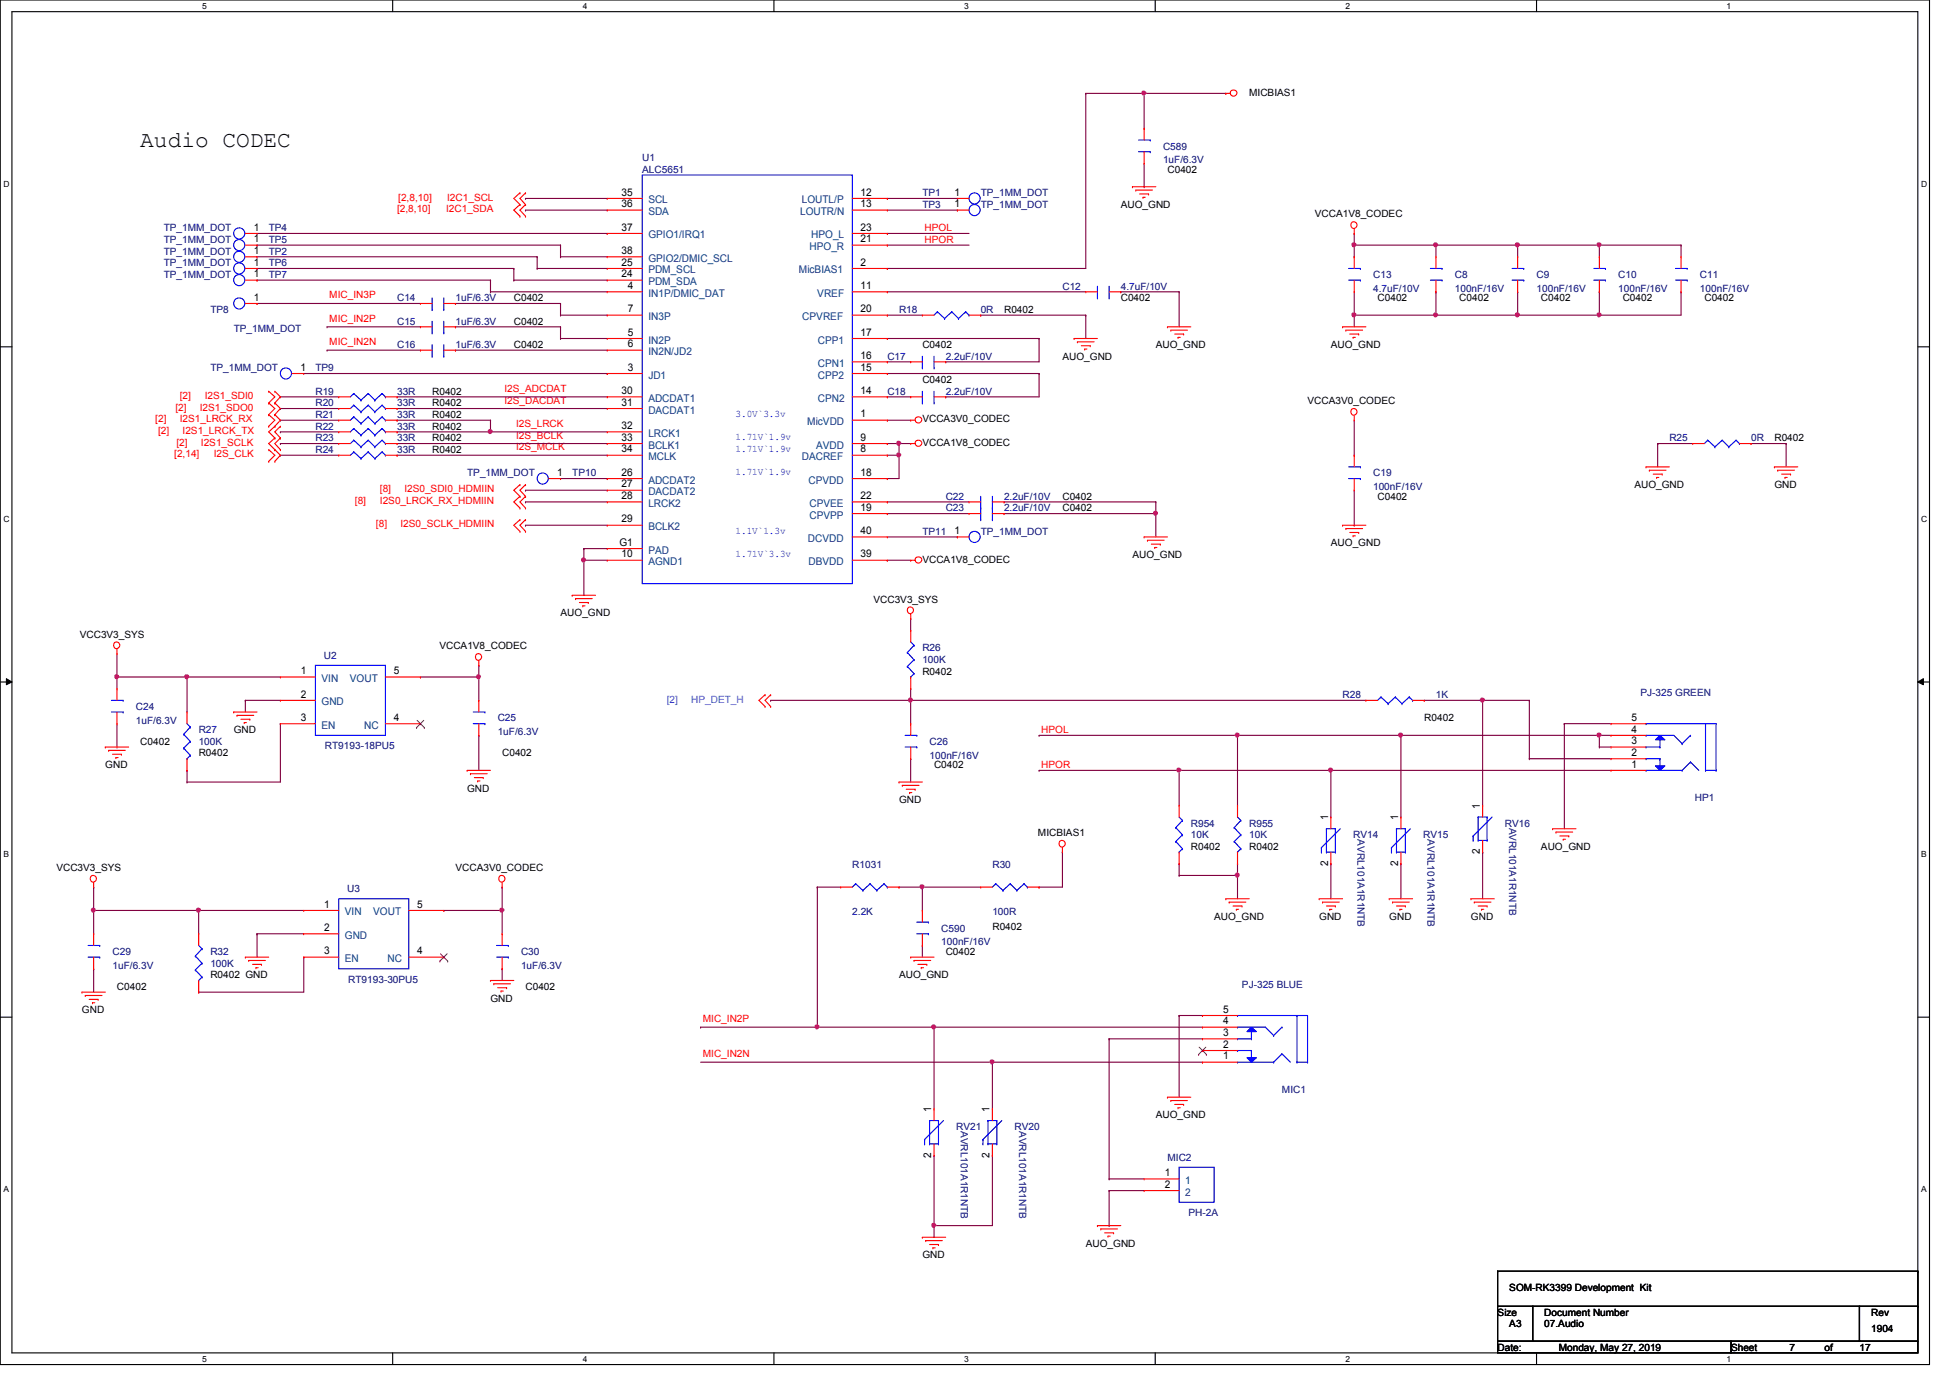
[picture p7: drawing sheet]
<svg xmlns="http://www.w3.org/2000/svg" width="297mm" height="210mm" viewBox="0 0 297 210" stroke-linecap="round" stroke-linejoin="round" font-family="sans-serif">
<defs><g id="words">
<text font-size="3.5" x="21.4" y="22.4">Audio CODEC</text>
<g font-size="1.6">
<text x="94.7" y="29.8">35</text>
<text x="131.1" y="29.8">12</text>
<text x="145.4" y="29.8">1</text>
<text x="38.6" y="35.1">1</text>
<text x="94.7" y="31.6">36</text>
<text x="94.7" y="35.1">37</text>
<text x="131.1" y="31.6">13</text>
<text x="131.1" y="35.1">23</text>
<text x="145.4" y="31.6">1</text>
<text x="38.6" y="38.7">1</text>
<text x="38.6" y="36.9">1</text>
<text x="38.6" y="40.5">1</text>
<text x="94.7" y="40.5">25</text>
<text x="94.7" y="38.7">38</text>
<text x="131.1" y="40.5">2</text>
<text x="131.1" y="36.9">21</text>
<text x="38.6" y="42.2">1</text>
<text x="38.6" y="45.8">1</text>
<text x="94.7" y="42.2">24</text>
<text x="95.6" y="44">4</text>
<text x="95.6" y="47.6">7</text>
<text x="131.1" y="44">11</text>
<text x="131.1" y="47.6">20</text>
<text x="95.6" y="51.1">5</text>
<text x="95.6" y="52.9">6</text>
<text x="131.1" y="51.1">17</text>
<text x="45.8" y="56.5">1</text>
<text x="95.6" y="56.5">3</text>
<text x="131.1" y="56.5">15</text>
<text x="131.1" y="54.7">16</text>
<text x="94.7" y="60">30</text>
<text x="94.7" y="61.8">31</text>
<text x="94.7" y="65.4">32</text>
<text x="131.1" y="63.6">1</text>
<text x="131.1" y="60">14</text>
<text x="94.7" y="67.1">33</text>
<text x="94.7" y="68.9">34</text>
<text x="131.1" y="68.9">8</text>
<text x="131.1" y="67.1">9</text>
<text x="84.9" y="72.5">1</text>
<text x="94.7" y="72.5">26</text>
<text x="94.7" y="74.3">27</text>
<text x="94.7" y="76">28</text>
<text x="131.1" y="72.5">18</text>
<text x="131.1" y="77.8">19</text>
<text x="131.1" y="76">22</text>
<text x="94.4" y="83.1">G1</text>
<text x="94.7" y="79.6">29</text>
<text x="131.1" y="81.4">40</text>
<text x="145.4" y="81.4">1</text>
<text x="94.7" y="84.9">10</text>
<text x="131.1" y="84.9">39</text>
<text x="45.8" y="102.7">1</text>
<text x="45.8" y="106.3">2</text>
<text x="60" y="102.7">5</text>
<text x="45.8" y="109.8">3</text>
<text x="60" y="109.8">4</text>
<text x="248.5" y="113.4">3</text>
<text x="248.5" y="111.6">4</text>
<text x="248.5" y="109.8">5</text>
<text x="248.5" y="116.9">1</text>
<text x="248.5" y="115.1">2</text>
<text x="202.3" y="125" transform="rotate(-90 202.3 125)">1</text>
<text x="213" y="125" transform="rotate(-90 213 125)">1</text>
<text x="225.4" y="123.2" transform="rotate(-90 225.4 123.2)">1</text>
<text x="202.3" y="131.9" transform="rotate(-90 202.3 131.9)">2</text>
<text x="213" y="131.9" transform="rotate(-90 213 131.9)">2</text>
<text x="225.4" y="130.1" transform="rotate(-90 225.4 130.1)">2</text>
<text x="49.4" y="138.3">1</text>
<text x="49.4" y="141.8">2</text>
<text x="63.5" y="138.3">5</text>
<text x="49.4" y="145.4">3</text>
<text x="63.5" y="145.4">4</text>
<text x="186.3" y="154.3">5</text>
<text x="186.3" y="161.4">1</text>
<text x="186.3" y="159.6">2</text>
<text x="186.3" y="157.8">3</text>
<text x="186.3" y="156">4</text>
<text x="141.9" y="169.4" transform="rotate(-90 141.9 169.4)">1</text>
<text x="150.7" y="169.4" transform="rotate(-90 150.7 169.4)">1</text>
<text x="141.9" y="176.4" transform="rotate(-90 141.9 176.4)">2</text>
<text x="150.7" y="176.4" transform="rotate(-90 150.7 176.4)">2</text>
<text x="177.4" y="179.2">1</text>
<text x="177.4" y="180.9">2</text>
</g>
<g font-size="1.6" fill="#004080">
<text x="98.8" y="31">SCL</text>
<text x="98.8" y="32.8">SDA</text>
<text x="121.9" y="32.8">LOUTR/N</text>
<text x="122.1" y="31">LOUTL/P</text>
<text x="98.8" y="41.7">PDM_SCL</text>
<text x="98.8" y="36.3">GPIO1/IRQ1</text>
<text x="98.8" y="39.9">GPIO2/DMIC_SCL</text>
<text x="121.7" y="41.7">MicBIAS1</text>
<text x="123.3" y="38.1">HPO_R</text>
<text x="123.6" y="36.3">HPO_L</text>
<text x="98.8" y="45.2">IN1P/DMIC_DAT</text>
<text x="98.8" y="43.4">PDM_SDA</text>
<text x="124.5" y="45.2">VREF</text>
<text x="98.8" y="52.3">IN2P</text>
<text x="98.8" y="48.8">IN3P</text>
<text x="122.2" y="48.8">CPVREF</text>
<text x="124.6" y="52.3">CPP1</text>
<text x="98.8" y="57.7">JD1</text>
<text x="98.8" y="54.1">IN2N/JD2</text>
<text x="124.6" y="57.7">CPP2</text>
<text x="124.6" y="55.9">CPN1</text>
<text x="98.8" y="61.2">ADCDAT1</text>
<text x="98.8" y="63">DACDAT1</text>
<text x="123" y="64.8">MicVDD</text>
<text x="124.6" y="61.2">CPN2</text>
<text x="98.8" y="66.5">LRCK1</text>
<text x="98.8" y="68.3">BCLK1</text>
<text x="98.8" y="70.1">MCLK</text>
<text x="122.1" y="70.1">DACREF</text>
<text x="124.3" y="68.3">AVDD</text>
<text x="98.8" y="73.7">ADCDAT2</text>
<text x="98.8" y="75.4">DACDAT2</text>
<text x="98.8" y="77.2">LRCK2</text>
<text x="123.1" y="73.7">CPVDD</text>
<text x="123.3" y="77.2">CPVEE</text>
<text x="98.8" y="80.8">BCLK2</text>
<text x="123.1" y="82.6">DCVDD</text>
<text x="123.3" y="79">CPVPP</text>
<text x="98.8" y="86.1">AGND1</text>
<text x="98.8" y="84.3">PAD</text>
<text x="123.1" y="86.1">DBVDD</text>
<text x="49" y="103.9">VIN</text>
<text x="49" y="107.4">GND</text>
<text x="53.3" y="103.9">VOUT</text>
<text x="49" y="111">EN</text>
<text x="55.5" y="111">NC</text>
<text x="52.5" y="139.4">VIN</text>
<text x="52.5" y="143">GND</text>
<text x="56.9" y="139.4">VOUT</text>
<text x="52.5" y="146.6">EN</text>
<text x="59.1" y="146.6">NC</text>
<text x="180.5" y="180.3">1</text>
<text x="180.5" y="182.1">2</text>
</g>
<g font-size="1.5">
<text x="190.3" y="14.6">MICBIAS1</text>
<text x="177.8" y="26.3">C0402</text>
<text x="170.7" y="31.7">AUO_GND</text>
<text x="200.3" y="33.1">VCCA1V8_CODEC</text>
<text x="78.3" y="45.9">C0402</text>
<text x="152.9" y="47.7">R0402</text>
<text x="170.7" y="45.9">C0402</text>
<text x="209.8" y="45.9">C0402</text>
<text x="222.3" y="45.9">C0402</text>
<text x="234.7" y="45.9">C0402</text>
<text x="247.2" y="45.9">C0402</text>
<text x="259.6" y="45.9">C0402</text>
<text x="78.3" y="49.4">C0402</text>
<text x="78.3" y="53">C0402</text>
<text x="140.5" y="53">C0402</text>
<text x="176.1" y="53">AUO_GND</text>
<text x="202.7" y="53">AUO_GND</text>
<text x="140.5" y="58.3">C0402</text>
<text x="161.8" y="54.8">AUO_GND</text>
<text x="65.8" y="63.7">R0402</text>
<text x="65.8" y="60.1">R0402</text>
<text x="65.8" y="61.9">R0402</text>
<text x="65.8" y="65.4">R0402</text>
<text x="140.5" y="64.3">VCCA3V0_CODEC</text>
<text x="199.2" y="61.6">VCCA3V0_CODEC</text>
<text x="65.8" y="69">R0402</text>
<text x="65.8" y="67.2">R0402</text>
<text x="140.5" y="67.9">VCCA1V8_CODEC</text>
<text x="270.3" y="67.2">R0402</text>
<text x="161.8" y="77.9">C0402</text>
<text x="161.8" y="76.1">C0402</text>
<text x="209.8" y="76.1">C0402</text>
<text x="249" y="74.3">AUO_GND</text>
<text x="270.3" y="74.3">GND</text>
<text x="202.7" y="83.2">AUO_GND</text>
<text x="140.5" y="85.7">VCCA1V8_CODEC</text>
<text x="172.5" y="85">AUO_GND</text>
<text x="85.4" y="93.9">AUO_GND</text>
<text x="133.1" y="91.8">VCC3V3_SYS</text>
<text x="12.1" y="97.1">VCC3V3_SYS</text>
<text x="66.9" y="98.9">VCCA1V8_CODEC</text>
<text x="140.5" y="102.8">R0402</text>
<text x="21.4" y="113.5">C0402</text>
<text x="35.6" y="111.7">GND</text>
<text x="217" y="109.9">R0402</text>
<text x="16" y="117">GND</text>
<text x="30.3" y="115.2">R0402</text>
<text x="76.5" y="115.2">C0402</text>
<text x="142.3" y="117">C0402</text>
<text x="71.2" y="120.6">GND</text>
<text x="136.9" y="122.3">GND</text>
<text x="158.1" y="127.3">MICBIAS1</text>
<text x="181.4" y="129.5">R0402</text>
<text x="190.3" y="129.5">R0402</text>
<text x="234.7" y="129.5">AUO_GND</text>
<text x="8.6" y="132.7">VCC3V3_SYS</text>
<text x="69.4" y="132.7">VCCA3V0_CODEC</text>
<text x="151.2" y="141.7">R0402</text>
<text x="185" y="140.1">AUO_GND</text>
<text x="201" y="140.1">GND</text>
<text x="211.6" y="140.1">GND</text>
<text x="224.1" y="140.1">GND</text>
<text x="32" y="149">R0402 GND</text>
<text x="136.9" y="149">AUO_GND</text>
<text x="144.1" y="145.5">C0402</text>
<text x="12.5" y="154.3">GND</text>
<text x="17.8" y="150.8">C0402</text>
<text x="74.7" y="152.6">GND</text>
<text x="80" y="150.8">C0402</text>
<text x="176.1" y="170.3">AUO_GND</text>
<text x="140.5" y="191.7">GND</text>
<text x="165.4" y="189.9">AUO_GND</text>
<text x="229.9" y="196.7">SOM-RK3399 Development Kit</text>
<text x="228.1" y="200.4">Size</text>
<text x="229.9" y="202.2">A3</text>
<text x="235.2" y="200.4">Document Number</text>
<text x="235.2" y="202.2">07.Audio</text>
<text x="285" y="202.9">1904</text>
<text x="285" y="200.4">Rev</text>
<text x="228.1" y="205.7">Date:</text>
<text x="237.4" y="205.7">Monday, May 27, 2019</text>
<text x="263.7" y="205.7">Sheet</text>
<text x="272.6" y="205.7">7</text>
<text x="277.9" y="205.7">of</text>
<text x="283.2" y="205.7">17</text>
</g>
<g font-size="1.5" fill="#000080">
<text x="177.2" y="22.8">C589</text>
<text x="97.8" y="24.6">U1</text>
<text x="97.8" y="26.3">ALC5651</text>
<text x="140.5" y="29.9">TP1</text>
<text x="149.4" y="29.9">TP_1MM_DOT</text>
<text x="177.2" y="24.9">1uF/6.3V</text>
<text x="24.9" y="35.2">TP_1MM_DOT</text>
<text x="40.9" y="35.2">TP4</text>
<text x="140.5" y="31.7">TP3</text>
<text x="149.4" y="31.7">TP_1MM_DOT</text>
<text x="24.9" y="38.8">TP_1MM_DOT</text>
<text x="24.9" y="37">TP_1MM_DOT</text>
<text x="24.9" y="40.6">TP_1MM_DOT</text>
<text x="40.9" y="38.8">TP2</text>
<text x="40.9" y="37">TP5</text>
<text x="40.9" y="40.6">TP6</text>
<text x="24.9" y="42.3">TP_1MM_DOT</text>
<text x="32" y="47.7">TP8</text>
<text x="40.9" y="42.3">TP7</text>
<text x="60.5" y="45.9">C14</text>
<text x="69.4" y="45.9">1uF/6.3V</text>
<text x="136.9" y="47.7">R18</text>
<text x="149.4" y="47.7">0R</text>
<text x="161.8" y="44.1">C12</text>
<text x="170.7" y="44.1">4.7uF/10V</text>
<text x="209.2" y="42.3">C13</text>
<text x="209.2" y="44.5">4.7uF/10V</text>
<text x="221.6" y="42.3">C8</text>
<text x="221.6" y="44.5">100nF/16V</text>
<text x="234.1" y="42.3">C9</text>
<text x="234.1" y="44.5">100nF/16V</text>
<text x="246.5" y="42.3">C10</text>
<text x="246.5" y="44.5">100nF/16V</text>
<text x="259" y="42.3">C11</text>
<text x="259" y="44.5">100nF/16V</text>
<text x="35.6" y="50.5">TP_1MM_DOT</text>
<text x="60.5" y="49.4">C15</text>
<text x="60.5" y="53">C16</text>
<text x="69.4" y="49.4">1uF/6.3V</text>
<text x="69.4" y="53">1uF/6.3V</text>
<text x="32" y="56.6">TP_1MM_DOT</text>
<text x="48" y="56.6">TP9</text>
<text x="135.2" y="54.8">C17</text>
<text x="144.1" y="54.8">2.2uF/10V</text>
<text x="48" y="63.7">R21</text>
<text x="48" y="60.1">R19</text>
<text x="48" y="61.9">R20</text>
<text x="48" y="65.4">R22</text>
<text x="60.5" y="63.7">33R</text>
<text x="60.5" y="60.1">33R</text>
<text x="60.5" y="61.9">33R</text>
<text x="60.5" y="65.4">33R</text>
<text x="135.2" y="60.1">C18</text>
<text x="144.1" y="60.1">2.2uF/10V</text>
<text x="48" y="69">R24</text>
<text x="48" y="67.2">R23</text>
<text x="60.5" y="69">33R</text>
<text x="60.5" y="67.2">33R</text>
<text x="254.3" y="67.2">R25</text>
<text x="266.7" y="67.2">0R</text>
<text x="71.2" y="72.6">TP_1MM_DOT</text>
<text x="87.2" y="72.6">TP10</text>
<text x="144.1" y="77.9">C23</text>
<text x="144.1" y="76.1">C22</text>
<text x="152.9" y="77.9">2.2uF/10V</text>
<text x="152.9" y="76.1">2.2uF/10V</text>
<text x="209.2" y="72.6">C19</text>
<text x="209.2" y="74.7">100nF/16V</text>
<text x="140.5" y="81.4">TP11</text>
<text x="149.4" y="81.4">TP_1MM_DOT</text>
<text x="49.3" y="100.3">U2</text>
<text x="140.5" y="99.2">R26</text>
<text x="140.5" y="101">100K</text>
<text x="204.5" y="106.3">R28</text>
<text x="218.7" y="106.3">1K</text>
<text x="249.9" y="106">PJ-325 GREEN</text>
<text x="20.7" y="108.1">C24</text>
<text x="20.7" y="110.2">1uF/6.3V</text>
<text x="30.3" y="111.7">R27</text>
<text x="30.3" y="113.5">100K</text>
<text x="75.8" y="109.9">C25</text>
<text x="75.8" y="112">1uF/6.3V</text>
<text x="141.6" y="113.5">C26</text>
<text x="49.5" y="114.1">RT9193-18PU5</text>
<text x="141.6" y="115.6">100nF/16V</text>
<text x="181.4" y="125.9">R954</text>
<text x="190.3" y="125.9">R955</text>
<text x="229.2" y="125.9">RV16</text>
<text x="258.2" y="122">HP1</text>
<text x="181.4" y="127.7">10K</text>
<text x="190.3" y="127.7">10K</text>
<text x="206.1" y="127.7">RV14</text>
<text x="206.8" y="127.8" transform="rotate(90 206.8 127.8)">AVRL101A1R1NTB</text>
<text x="216.8" y="127.7">RV15</text>
<text x="217.5" y="127.8" transform="rotate(90 217.5 127.8)">AVRL101A1R1NTB</text>
<text x="229.9" y="126.1" transform="rotate(90 229.9 126.1)">AVRL101A1R1NTB</text>
<text x="52.9" y="135.9">U3</text>
<text x="129.8" y="132.2">R1031</text>
<text x="151.2" y="132.2">R30</text>
<text x="129.8" y="139.4">2.2K</text>
<text x="143.4" y="141.9">C590</text>
<text x="151.2" y="139.4">100R</text>
<text x="17.1" y="145.5">C29</text>
<text x="17.1" y="147.6">1uF/6.3V</text>
<text x="32" y="145.5">R32</text>
<text x="32" y="147.2">100K</text>
<text x="53" y="149.7">RT9193-30PU5</text>
<text x="79.4" y="145.5">C30</text>
<text x="79.4" y="147.6">1uF/6.3V</text>
<text x="143.4" y="144">100nF/16V</text>
<text x="189.2" y="150.5">PJ-325 BLUE</text>
<text x="195.3" y="166.5">MIC1</text>
<text x="145.7" y="172.1">RV21</text>
<text x="146.3" y="172.3" transform="rotate(90 146.3 172.3)">AVRL101A1R1NTB</text>
<text x="154.6" y="172.1">RV20</text>
<text x="155.2" y="172.3" transform="rotate(90 155.2 172.3)">AVRL101A1R1NTB</text>
<text x="177.8" y="176.8">MIC2</text>
<text x="181.1" y="185.3">PH-2A</text>
</g>
<g font-size="1.5" fill="#f00">
<text x="60.5" y="32.3">[2,8,10]</text>
<text x="60.7" y="30.6">[2,8,10]</text>
<text x="67.9" y="32.3">I2C1_SDA</text>
<text x="68.1" y="30.6">I2C1_SCL</text>
<text x="140.8" y="35.2">HPOL</text>
<text x="140.8" y="37">HPOR</text>
<text x="50.2" y="45.5">MIC_IN3P</text>
<text x="50.2" y="52.6">MIC_IN2N</text>
<text x="50.2" y="49">MIC_IN2P</text>
<text x="76.8" y="59.7">I2S_ADCDAT</text>
<text x="23.7" y="64.3">[2]</text>
<text x="26.7" y="62.6">[2]</text>
<text x="27.4" y="64.3">I2S1_LRCK_RX</text>
<text x="27.4" y="60.8">[2]</text>
<text x="30.4" y="62.6">I2S1_SDO0</text>
<text x="31.2" y="60.8">I2S1_SDI0</text>
<text x="76.8" y="61.5">I2S_DACDAT</text>
<text x="78.6" y="65">I2S_LRCK</text>
<text x="24.1" y="66.1">[2]</text>
<text x="26.5" y="69.7">[2,14]</text>
<text x="26.9" y="67.9">[2]</text>
<text x="27.8" y="66.1">I2S1_LRCK_TX</text>
<text x="30.6" y="67.9">I2S1_SCLK</text>
<text x="32.6" y="69.7">I2S_CLK</text>
<text x="78.6" y="68.6">I2S_MCLK</text>
<text x="78.6" y="66.8">I2S_BCLK</text>
<text x="54.1" y="76.8">[8]</text>
<text x="57.9" y="76.8">I2S0_LRCK_RX_HDMIIN</text>
<text x="57.9" y="75">[8]</text>
<text x="61.6" y="75">I2S0_SDI0_HDMIIN</text>
<text x="57.3" y="80.3">[8]</text>
<text x="61" y="80.3">I2S0_SCLK_HDMIIN</text>
<text x="158.6" y="111.7">HPOL</text>
<text x="158.6" y="117">HPOR</text>
<text x="107.1" y="155.7">MIC_IN2P</text>
<text x="107.1" y="161">MIC_IN2N</text>
</g>
<g font-size="1.5" fill="#00f">
<text x="112.1" y="63.5">3.0V`3.3v</text>
<text x="112.1" y="67.1">1.71V`1.9v</text>
<text x="112.1" y="68.8">1.71V`1.9v</text>
<text x="112.1" y="72.4">1.71V`1.9v</text>
<text x="112.1" y="81.3">1.1V`1.3v</text>
<text x="112.1" y="84.8">1.71V`3.3v</text>
</g>
<g font-size="1.5" fill="#0080ff">
<text x="101.6" y="107">[2]</text>
<text x="105.3" y="107">HP_DET_H</text>
</g>
<g font-size="1.3">
<text x="30.8" y="1.4">5</text>
<text x="88.8" y="1.4">4</text>
<text x="146.9" y="1.4">3</text>
<text x="204.9" y="1.4">2</text>
<text x="263" y="1.4">1</text>
<text x=".5" y="28.4">D</text>
<text x="292.6" y="28.4">D</text>
<text x=".5" y="79.5">C</text>
<text x="292.6" y="79.5">C</text>
<text x=".5" y="130.6">B</text>
<text x="292.6" y="130.6">B</text>
<text x=".5" y="181.6">A</text>
<text x="292.6" y="181.6">A</text>
<text x="30.8" y="207.5">5</text>
<text x="88.8" y="207.5">4</text>
<text x="146.9" y="207.5">3</text>
<text x="204.9" y="207.5">2</text>
<text x="263" y="207.5">1</text>
</g>
</g></defs>
<path d="M0 0h293.9v207.9h-293.9zM1.8 1.8h290.3v204.3h-290.3z" fill="none" stroke="#000" stroke-width=".17"/>
<g fill="#fff">
<path d="M30.8 .3h.7v1.4h-.7z"/>
<path d="M30.8 206.3h.7v1.5h-.7z"/>
</g>
<path d="M59.8 0v1.8M59.8 206.1v1.8" fill="none" stroke="#000" stroke-width=".17"/>
<g fill="#fff">
<path d="M88.8 .3h.6v1.4h-.6z"/>
<path d="M88.8 206.3h.6v1.5h-.6z"/>
</g>
<path d="M117.9 0v1.8M117.9 206.1v1.8" fill="none" stroke="#000" stroke-width=".17"/>
<g fill="#fff">
<path d="M146.9 .3h.6v1.4h-.6z"/>
<path d="M146.9 206.3h.6v1.5h-.6z"/>
</g>
<path d="M176 0v1.8M176 206.1v1.8" fill="none" stroke="#000" stroke-width=".17"/>
<g fill="#fff">
<path d="M204.9 .3h.7v1.4h-.7z"/>
<path d="M204.9 206.3h.7v1.5h-.7z"/>
</g>
<path d="M234.1 0v1.8M234.1 206.1v1.8" fill="none" stroke="#000" stroke-width=".17"/>
<g fill="#fff">
<path d="M263 .3h.7v1.4h-.7z"/>
<path d="M263 206.3h.7v1.5h-.7z"/>
<path d="M.5 27.3h1v1.4h-1z"/>
<path d="M292.6 27.3h1v1.4h-1z"/>
<path d="M.5 78.3h1v1.5h-1z"/>
<path d="M292.6 78.3h1v1.5h-1z"/>
</g>
<path d="M0 52.8h1.8M292.1 52.8h1.8" fill="none" stroke="#000" stroke-width=".17"/>
<g fill="#fff">
<path d="M.5 129.4h.9v1.4h-.9z"/>
<path d="M292.6 129.4h.9v1.4h-.9z"/>
</g>
<path d="M0 103.9h1.8M292.1 103.9h1.8" fill="none" stroke="#000" stroke-width=".17"/>
<path d="M1 103.4l.8 .5-.8 .4zM292.1 103.9l.9-.5v.9z" fill="#000"/>
<path d="M1 103.4l.8 .5-.8 .4zM292.1 103.9l.9-.5v.9z" fill="none" stroke="#000" stroke-width=".15"/>
<g fill="#fff">
<path d="M.5 180.4h.8v1.5h-.8z"/>
<path d="M292.6 180.4h.8v1.5h-.8z"/>
</g>
<path d="M0 154.9h1.8M292.1 154.9h1.8" fill="none" stroke="#000" stroke-width=".17"/>
<path d="M135.2 67.6h.1M135.2 67.6h1.7" fill="none" stroke="#800040" stroke-width=".17"/>
<circle cx="136.9" cy="67.5" r=".31" fill="#f0f"/>
<circle cx="136.9" cy="67.5" r=".31" fill="none" stroke="#f0f" stroke-width=".17"/>
<path d="M231.2 48h.1M231.2 48h12.4" fill="none" stroke="#800040" stroke-width=".17"/>
<circle cx="243.6" cy="48" r=".31" fill="#f0f"/>
<circle cx="243.6" cy="48" r=".31" fill="none" stroke="#f0f" stroke-width=".17"/>
<path d="M49.8 53.3h.1M49.8 53.3h14.2M140.5 135.1h.1M140.5 135.1h8.9M158.3 135.1h.1M158.3 135.1h3.5M124.5 156.5h.1M124.5 156.5h17.8" fill="none" stroke="#800040" stroke-width=".17"/>
<circle cx="140.4" cy="135.1" r=".31" fill="#f0f"/>
<circle cx="140.4" cy="135.1" r=".31" fill="none" stroke="#f0f" stroke-width=".17"/>
<g fill="none" stroke="#800040" stroke-width=".17">
<path d="M80 32h.1M80 30.2h.1M80 32h12.5M80 30.2h12.5M135.2 35.6h.1M135.2 37.3h.1M135.2 35.6h12.4M135.2 37.3h12.4M49.8 49.8h.1M49.8 49.8h14.2M69.4 49.8h.1M69.4 53.3h.1"/>
<path d="M69.4 49.8h16M69.4 53.3h23.1M85.4 49.8h.1M85.4 51.6h.1M85.4 49.8v1.8M85.4 51.6h7.1M135.2 56.9h.1M135.2 55.1h.1M135.2 51.6h.1M135.2 40.9h.1M135.2 44.4h.1M135.2 48h.1"/>
<path d="M135.2 51.6h23.1M135.2 56.9h23.1M135.2 55.1h3.5M135.2 40.9h30.2M135.2 44.4h30.2M135.2 48h5.3M144.1 55.1h.1M158.3 56.9h.1M158.3 51.6h.1M158.3 56.9v3.6h-14.2M158.3 51.6v3.5h-14.2M60.5 69.3h.1"/>
<path d="M60.5 67.6h.1M60.5 67.6h32M60.5 69.3h32M74.7 65.8h.1M74.7 65.8h17.8M135.2 64h.1M135.2 76.5h.1M135.2 78.2h.1M135.2 60.5h.1M135.2 64h3.5M135.2 76.5h12.4M135.2 78.2h12.4"/>
<path d="M135.2 60.5h3.5M136.9 67.6h.1M136.9 69.3h.1M136.9 67.6h1.8M136.9 67.6v5.3M144.1 60.5h.1M152.9 76.5h.1M152.9 76.5h23.2M135.2 85.3h.1M135.2 85.3h3.5M124.5 135.1h.1M124.5 135.1v21.4"/>
<path d="M124.5 135.1h3.6M136.9 135.1h.1M136.9 135.1h3.6M140.5 135.1h.1M140.5 135.1v3.6M161.8 129.8h.1M161.8 129.8v5.3M140.5 144h.1M140.5 144v1.8"/>
</g>
<circle cx="74.7" cy="65.7" r=".31" fill="#f0f"/>
<circle cx="74.7" cy="65.7" r=".31" fill="none" stroke="#f0f" stroke-width=".17"/>
<g fill="none" stroke="#800040" stroke-width=".17">
<path d="M42.7 60.5h.1M42.7 62.2h.1M42.7 64h.1M42.7 65.8h.1M42.7 69.3h.1M42.7 67.6h.1M42.7 62.2h8.9M42.7 60.5h8.9M42.7 64h8.9M42.7 65.8h8.9M42.7 69.3h8.9M42.7 67.6h8.9"/>
<path d="M60.5 62.2h.1M60.5 60.5h.1M60.5 65.8h.1M60.5 64h.1M60.5 62.2h32M60.5 60.5h32M60.5 64h14.2M74.7 64h.1M74.7 64v1.8h-14.2M135.2 69.3h.1M135.2 69.3h1.7"/>
</g>
<circle cx="136.9" cy="69.3" r=".31" fill="#f0f"/>
<circle cx="136.9" cy="69.3" r=".31" fill="none" stroke="#f0f" stroke-width=".17"/>
<path d="M135.2 30.2h.1M135.2 30.2h10.6M135.2 32h10.6M145.8 32h.1M206.3 39.1h.1M206.3 37.3v1.8M135.2 72.9h.1M135.2 72.9h1.7" fill="none" stroke="#800040" stroke-width=".17"/>
<circle cx="206.2" cy="37.3" r=".31" fill="#f0f"/>
<circle cx="206.2" cy="37.3" r=".31" fill="none" stroke="#f0f" stroke-width=".17"/>
<g fill="none" stroke="#800040" stroke-width=".17">
<path d="M206.3 35.6h.1M206.3 35.6v1.7M218.7 37.3h.1M218.7 37.3v1.8M231.2 37.3h.1M231.2 37.3v1.8M231.2 37.3h12.4M243.6 37.3h.1M243.6 37.3v1.8M39.2 46.2h.1M39.2 46.2h24.8M69.4 46.2h.1"/>
<path d="M69.4 46.2h16M206.3 48h.1M206.3 48v1.8"/>
</g>
<circle cx="243.6" cy="37.3" r=".31" fill="#f0f"/>
<circle cx="243.6" cy="37.3" r=".31" fill="none" stroke="#f0f" stroke-width=".17"/>
<path d="M218.7 37.3h.1M218.7 37.3h12.5M256.1 37.3h.1M256.1 37.3v1.8M206.3 69.3h.1M206.3 64v5.3M206.3 74.7v5.3M206.3 80h.1" fill="none" stroke="#800040" stroke-width=".17"/>
<circle cx="231.1" cy="37.3" r=".31" fill="#f0f"/>
<circle cx="231.1" cy="37.3" r=".31" fill="none" stroke="#f0f" stroke-width=".17"/>
<circle cx="218.7" cy="37.3" r=".31" fill="#f0f"/>
<circle cx="218.7" cy="37.3" r=".31" fill="none" stroke="#f0f" stroke-width=".17"/>
<g fill="none" stroke="#800040" stroke-width=".17">
<path d="M206.3 37.3h.1M206.3 37.3h12.4M243.6 37.3h.1M243.6 37.3h12.5M252.5 67.6h.1M252.5 67.6v3.5M266.7 67.6h.1M266.7 67.6h5.4M272.1 67.6h.1M272.1 67.6v3.5M88.9 83.6h.1M88.9 85.3h.1"/>
<path d="M88.9 83.6h3.6M88.9 85.3v5.4"/>
</g>
<circle cx="88.9" cy="85.3" r=".31" fill="#f0f"/>
<circle cx="88.9" cy="85.3" r=".31" fill="none" stroke="#f0f" stroke-width=".17"/>
<path d="M206.3 48h.1M206.3 48h24.9M218.7 44.4h.1M218.7 48h.1M218.7 44.4v3.6M252.5 67.6h.1M252.5 67.6h5.3M88.9 85.3h.1M88.9 85.3h3.6" fill="none" stroke="#800040" stroke-width=".17"/>
<circle cx="231.1" cy="48" r=".31" fill="#f0f"/>
<circle cx="231.1" cy="48" r=".31" fill="none" stroke="#f0f" stroke-width=".17"/>
<circle cx="218.7" cy="48" r=".31" fill="#f0f"/>
<circle cx="218.7" cy="48" r=".31" fill="none" stroke="#f0f" stroke-width=".17"/>
<g fill="none" stroke="#800040" stroke-width=".17">
<path d="M165.4 48h.1M165.4 48v3.6M170.7 44.4h.1M170.7 44.4h8.9M179.6 44.4h.1M179.6 44.4v5.4M231.2 44.4h.1M231.2 44.4v3.6M243.6 48h.1M243.6 44.4h.1M243.6 44.4v3.6M256.1 44.4h.1"/>
<path d="M256.1 44.4v3.6h-12.5M176.1 78.2h.1M176.1 78.2v3.6"/>
</g>
<circle cx="176" cy="78.2" r=".31" fill="#f0f"/>
<circle cx="176" cy="78.2" r=".31" fill="none" stroke="#f0f" stroke-width=".17"/>
<g fill="none" stroke="#800040" stroke-width=".17">
<path d="M85.4 46.2h.1M85.4 48h.1M85.4 46.2v1.8M85.4 48h7.1M149.4 48h.1M149.4 48h16M206.3 48h.1M206.3 44.4v3.6M152.9 78.2h.1M176.1 76.5h.1M176.1 76.5v1.7h-23.2M88.9 83.6h.1"/>
<path d="M88.9 83.6v1.7"/>
</g>
<circle cx="206.2" cy="48" r=".31" fill="#f0f"/>
<circle cx="206.2" cy="48" r=".31" fill="none" stroke="#f0f" stroke-width=".17"/>
<path d="M213.4 112h.1M213.4 112h30.2M238.3 110.2h.1M238.3 110.2v16" fill="none" stroke="#800040" stroke-width=".17"/>
<circle cx="243.6" cy="112" r=".31" fill="#f0f"/>
<circle cx="243.6" cy="112" r=".31" fill="none" stroke="#f0f" stroke-width=".17"/>
<circle cx="213.3" cy="112" r=".31" fill="#f0f"/>
<circle cx="213.3" cy="112" r=".31" fill="none" stroke="#f0f" stroke-width=".17"/>
<path d="M117.4 106.7h.1M117.4 106.7h90.7M138.7 115.6h.1M138.7 106.7h.1M138.7 106.7v3.5M138.7 115.6v3.5M225.8 106.7h.1M225.8 106.7v16M225.8 129.8h.1M225.8 129.8v7.1" fill="none" stroke="#800040" stroke-width=".17"/>
<circle cx="138.7" cy="106.6" r=".31" fill="#f0f"/>
<circle cx="138.7" cy="106.6" r=".31" fill="none" stroke="#f0f" stroke-width=".17"/>
<path d="M138.7 94.2h.1M138.7 94.2v1.8M138.7 104.9h.1M138.7 104.9v1.8M217 106.7h.1M217 106.7h8.8" fill="none" stroke="#800040" stroke-width=".17"/>
<circle cx="225.8" cy="106.6" r=".31" fill="#f0f"/>
<circle cx="225.8" cy="106.6" r=".31" fill="none" stroke="#f0f" stroke-width=".17"/>
<path d="M158.3 117.3h.1M158.3 112h.1M158.3 117.3h21.3M158.3 112h30.2" fill="none" stroke="#800040" stroke-width=".17"/>
<circle cx="188.5" cy="112" r=".31" fill="#f0f"/>
<circle cx="188.5" cy="112" r=".31" fill="none" stroke="#f0f" stroke-width=".17"/>
<path d="M202.7 117.3h.1M202.7 117.3h42.7" fill="none" stroke="#800040" stroke-width=".17"/>
<circle cx="202.7" cy="117.3" r=".31" fill="#f0f"/>
<circle cx="202.7" cy="117.3" r=".31" fill="none" stroke="#f0f" stroke-width=".17"/>
<g fill="none" stroke="#800040" stroke-width=".17">
<path d="M64 103.1h.1M64 103.1h8.9M72.9 101.3h.1M72.9 103.1h.1M72.9 101.3v5.4M202.7 117.3h.1M202.7 117.3v7.2M213.4 112h.1M213.4 112v12.5M225.8 106.7h.1M225.8 106.7h7.2M233 115.6h.1"/>
<path d="M233 106.7h.1M233 115.6h12.4M233 106.7v8.9M202.7 131.6h.1M202.7 131.6v5.3M213.4 131.6h.1M213.4 131.6v5.3"/>
</g>
<circle cx="72.9" cy="103.1" r=".31" fill="#f0f"/>
<circle cx="72.9" cy="103.1" r=".31" fill="none" stroke="#f0f" stroke-width=".17"/>
<path d="M17.8 99.6v3.5M17.8 103.1h.1M17.8 103.1h10.7M72.9 112h.1M72.9 112v5.3" fill="none" stroke="#800040" stroke-width=".17"/>
<circle cx="17.8" cy="103.1" r=".31" fill="#f0f"/>
<circle cx="17.8" cy="103.1" r=".31" fill="none" stroke="#f0f" stroke-width=".17"/>
<path d="M17.8 103.1h.1M17.8 113.8h.1M17.8 103.1v1.8M17.8 110.2v3.6M28.5 103.1h.1M28.5 103.1v5.4" fill="none" stroke="#800040" stroke-width=".17"/>
<circle cx="28.4" cy="103.1" r=".31" fill="#f0f"/>
<circle cx="28.4" cy="103.1" r=".31" fill="none" stroke="#f0f" stroke-width=".17"/>
<path d="M28.5 103.1h.1M28.5 119.1h.1M28.5 103.1h14.2M37.4 106.7h.1M37.4 106.7h5.3M37.4 106.7v1.8M42.7 110.2h.1M42.7 110.2v8.9h-14.2M67.6 138.7h.1M67.6 138.7h8.9" fill="none" stroke="#800040" stroke-width=".17"/>
<circle cx="76.4" cy="138.6" r=".31" fill="#f0f"/>
<circle cx="76.4" cy="138.6" r=".31" fill="none" stroke="#f0f" stroke-width=".17"/>
<path d="M14.3 138.7h.1M14.3 138.7h16M76.5 135.1h.1M76.5 135.1v3.6" fill="none" stroke="#800040" stroke-width=".17"/>
<circle cx="14.2" cy="138.6" r=".31" fill="#f0f"/>
<circle cx="14.2" cy="138.6" r=".31" fill="none" stroke="#f0f" stroke-width=".17"/>
<path d="M14.3 135.1h.1M14.3 138.7h.1M14.3 135.1v7.1M30.3 138.7h.1M30.3 138.7v3.5M30.3 138.7h16M76.5 138.7h.1M76.5 138.7v3.5M14.3 147.6h.1M14.3 147.6v3.5M76.5 147.6h.1M76.5 147.6v1.8" fill="none" stroke="#800040" stroke-width=".17"/>
<circle cx="30.2" cy="138.6" r=".31" fill="#f0f"/>
<circle cx="30.2" cy="138.6" r=".31" fill="none" stroke="#f0f" stroke-width=".17"/>
<g fill="none" stroke="#800040" stroke-width=".17">
<path d="M39.2 37.3h.1M39.2 39.1h.1M39.2 35.6h53.3M39.2 39.1h42.6M39.2 37.3h46.2M81.8 39.1h.1M81.8 39.1v1.8M85.4 39.1h.1M85.4 37.3h.1M85.4 39.1h7.1M85.4 37.3v1.8M92.5 35.6h.1"/>
<path d="M39.2 40.9h.1M39.2 42.7h.1M39.2 40.9h39.1M39.2 42.7h35.5M46.3 56.9h46.2M74.7 42.7h.1M74.7 44.4h.1M74.7 42.7v1.7M74.7 44.4h17.8M78.3 40.9h.1M78.3 42.7h.1M78.3 40.9v1.8"/>
<path d="M78.3 42.7h14.2M81.8 40.9h.1M81.8 40.9h10.7M92.5 56.9h.1M80 76.5h.1M80 74.7h.1M80 76.5h12.5M80 74.7h12.5M85.4 72.9h7.1M92.5 72.9h.1M80 80h.1M80 80h12.5"/>
<path d="M135.2 81.8h10.6M145.8 81.8h.1M28.5 117.3h.1M28.5 117.3v1.8M179.6 117.3h.1M179.6 117.3v5.4M179.6 117.3h23.1M238.3 110.2h.1M238.3 110.2h7.1M30.3 151.1h.1M39.2 142.2h.1M39.2 142.2h7.1"/>
<path d="M39.2 142.2v3.6M46.3 145.8h.1M46.3 145.8v5.3h-16"/>
</g>
<circle cx="179.6" cy="117.3" r=".31" fill="#f0f"/>
<circle cx="179.6" cy="117.3" r=".31" fill="none" stroke="#f0f" stroke-width=".17"/>
<path d="M188.5 112h.1M188.5 112v10.7M188.5 112h24.9M179.6 133.3h.1M188.5 131.6h.1M188.5 131.6v1.7h-8.9" fill="none" stroke="#800040" stroke-width=".17"/>
<circle cx="188.5" cy="133.3" r=".31" fill="#f0f"/>
<circle cx="188.5" cy="133.3" r=".31" fill="none" stroke="#f0f" stroke-width=".17"/>
<path d="M243.6 113.8h.1M243.6 112h.1M243.6 113.8h1.8M243.6 112v1.8M243.6 112h1.8M179.6 131.6h.1M179.6 131.6v1.7M188.5 133.3h.1M188.5 133.3v3.6M142.3 156.5h.1M142.3 156.5h40.9" fill="none" stroke="#800040" stroke-width=".17"/>
<circle cx="142.2" cy="156.4" r=".31" fill="#f0f"/>
<circle cx="142.2" cy="156.4" r=".31" fill="none" stroke="#f0f" stroke-width=".17"/>
<path d="M168.9 158.2h.1M168.9 158.2v21.4M168.9 158.2h14.3M106.7 161.8h76.5M151.2 161.8h.1M168.9 179.6h.1M168.9 179.6h5.4M183.2 161.8h.1" fill="none" stroke="#800040" stroke-width=".17"/>
<circle cx="151.1" cy="161.7" r=".31" fill="#f0f"/>
<circle cx="151.1" cy="161.7" r=".31" fill="none" stroke="#f0f" stroke-width=".17"/>
<path d="M142.3 156.5h.1M142.3 156.5v12.4M142.3 176h.1M142.3 176v10.7M151.2 161.8h.1M151.2 161.8v7.1M142.3 186.7h.1M142.3 186.7h8.9" fill="none" stroke="#800040" stroke-width=".17"/>
<circle cx="142.2" cy="186.6" r=".31" fill="#f0f"/>
<circle cx="142.2" cy="186.6" r=".31" fill="none" stroke="#f0f" stroke-width=".17"/>
<path d="M106.7 156.5h.1M106.7 156.5h17.8M179.6 154.7h.1M179.6 154.7v12.4M179.6 154.7h3.6M151.2 176h.1M151.2 176v10.7M142.3 186.7h.1M142.3 186.7v1.8" fill="none" stroke="#800040" stroke-width=".17"/>
<circle cx="124.4" cy="156.4" r=".31" fill="#f0f"/>
<circle cx="124.4" cy="156.4" r=".31" fill="none" stroke="#f0f" stroke-width=".17"/>
<path d="M165.4 14.2h.1M165.4 14.2v26.7M165.4 14.2h21.3M174.3 14.2h.1M174.3 19.6h.1M174.3 14.2v5.4M186.7 14.2h.1" fill="none" stroke="#800040" stroke-width=".17"/>
<circle cx="174.2" cy="14.2" r=".31" fill="#f0f"/>
<circle cx="174.2" cy="14.2" r=".31" fill="none" stroke="#f0f" stroke-width=".17"/>
<path d="M174.3 28.4h.1M174.3 24.9v3.5M168.9 181.4h.1M168.9 186.7h.1M168.9 181.4h5.4M168.9 181.4v5.3" fill="none" stroke="#800040" stroke-width=".17"/>
<g fill="none" stroke="#f00" stroke-width=".17">
<path d="M186.7 14.2h.1M186.7 14.2h.7M79.2 31.2h.1M79.2 29.4h.1M79.2 32.9h.1M79.2 29.4l-.9 .8 .9 1M79.2 31.2l-.9 .8 .9 .9M80 31.2h.1M80 29.4h.1M80 32.9h.1M80 31.2l-.8 .8 .8 .9M80 29.4l-.8 .8 .8 1"/>
<path d="M172.5 28.4h.1M172.5 28.4h3.6M173 29h.1M173 29h2.6M173.6 29.5h1.4M174.1 30.1h.1M174.1 30.1h.4M175 29.5h.1M206.3 35.6h.1M206.3 34.9v.7M40.9 59.6h.1M40.9 59.6l1 .9-1 .9"/>
<path d="M41.9 59.6h.1M41.9 59.6l.8 .9-.8 .9M163.6 51.6h.1M163.6 51.6h3.6M164.1 52.1h.1M164.1 52.1h2.6M164.7 52.7h1.4M165.2 53.2h.1M165.2 53.2h.4M166.1 52.7h.1M177.8 49.8h.1M177.8 49.8h3.6"/>
<path d="M178.3 50.3h.1M178.3 50.3h2.6M178.9 50.9h1.4M179.4 51.4h.1M179.4 51.4h.4M180.3 50.9h.1M204.5 49.8h.1M204.5 49.8h3.6M205 50.3h.1M205 50.3h2.6M205.6 50.9h1.4M206.1 51.4h.1"/>
<path d="M206.1 51.4h.4M207 50.9h.1M40.9 70.3h.1M40.9 68.5h.1M40.9 63.2h.1M40.9 61.4h.1M40.9 64.9h.1M40.9 68.5l1 .8-1 1M40.9 61.4l1 .8-1 1M40.9 63.2l1 .8-1 .9M41.9 68.5h.1M41.9 70.3h.1"/>
<path d="M41.9 61.4h.1M41.9 63.2h.1M41.9 66.7h.1M41.9 64.9h.1M41.9 66.7l-1 .9 1.8 1.7-.8 1M41.9 61.4l.8 .8-.8 1M41.9 63.2l.8 .8-.8 .9M41.9 64.9l-1 .9 1 .9M42.7 68.5h.1M42.7 66.7h.1M42.7 64.9h.1M42.7 66.7l-.8 .9 .8 .9"/>
<path d="M42.7 64.9l-.8 .9 .8 .9M79.2 75.6h.1M79.2 73.8h.1M79.2 79.2h.1M79.2 77.4h.1M79.2 73.8l-.9 .9 .9 .9M79.2 79.2l-.9 .8 .9 .9M79.2 75.6l-.9 .9 .9 .9M80 75.6h.1M80 73.8h.1M80 79.2h.1M80 77.4h.1"/>
<path d="M80 73.8l-.8 .9 .8 .9M80 79.2l-.8 .8 .8 .9M80 75.6l-.8 .9 .8 .9M138.7 64h.1M138.7 67.6h.1M138.7 64h.7M138.7 67.6h.7M206.3 64h.1M206.3 63.3v.7M250.7 71.1h.1M250.7 71.1h3.6M251.2 71.6h.1"/>
<path d="M251.2 71.6h2.6M251.8 72.2h1.4M252.3 72.7h.1M252.3 72.7h.4M253.2 72.2h.1M270.3 71.1h.1M270.3 71.1h3.6M270.8 71.6h.1M270.8 71.6h2.5M271.4 72.2h1.4M271.9 72.7h.1M271.9 72.7h.3"/>
<path d="M272.8 72.2h.1M17.8 99.6h.1M17.8 98.9v.7M79.2 80.9h.1M80 80.9h.1M87.2 90.7h.1M87.2 90.7h3.5M87.7 91.2h.1M87.7 91.2h2.5M88.3 91.8h1.3M88.8 92.3h.1M88.8 92.3h.3"/>
<path d="M89.6 91.8h.1M138.7 85.3h.1M138.7 94.2h.1M138.7 85.3h.7M138.7 93.6v.6M174.3 81.8h.1M174.3 81.8h3.5M174.8 82.3h.1M174.8 82.3h2.5M175.4 82.9h1.3M175.9 83.4h.1M175.9 83.4h.3"/>
<path d="M176.7 82.9h.1M204.5 80h.1M204.5 80h3.6M205 80.5h.1M205 80.5h2.6M205.6 81.1h1.4M206.1 81.6h.1M206.1 81.6h.4M207 81.1h.1M16 113.8h.1M16 113.8h3.6M16.5 114.3h.1"/>
<path d="M16.5 114.3h2.6M17.1 114.9h1.4M17.6 115.4h.1M17.6 115.4h.4M17.8 110.2h.1M17.8 104.9h.1M17.8 104.9v1.8M17.8 108.5v1.7M18.5 114.9h.1M35.6 108.5h.1M35.6 108.5h3.6M36.1 109h.1"/>
<path d="M36.1 109h2.5M36.7 109.6h1.4M37.2 110.1h.1M37.2 110.1h.3M38.1 109.6h.1M71.2 117.3h.1M71.2 117.3h3.5M71.7 117.9h.1M71.7 117.9h2.5M72.3 118.4h1.3M72.8 119h.1M72.8 119h.3"/>
<path d="M72.9 101.3h.1M72.9 100.7v.6M73.6 118.4h.1M116.5 107.6h.1M116.5 105.8h.1M116.5 105.8l-.9 .9 .9 .9M117.4 107.6h.1M117.4 105.8h.1M117.4 105.8l-.9 .9 .9 .9M136.9 119.1h.1M136.9 119.1h3.6M137.5 119.6h.1"/>
<path d="M137.5 119.6h2.5M14.3 135.1h.1M14.3 134.5v.6M46.3 138.7h.1M46.3 138.7h5.3M62.3 138.7h5.3M67.6 138.7h.1M76.5 135.1h.1M76.5 134.5v.6M138 120.2h1.4M138.6 120.7h.1M138.6 120.7h.3"/>
<path d="M139.4 120.2h.1M161.8 129.8h.1M161.8 129.1v.7M186.7 136.9h.1M186.7 136.9h3.6M187.2 137.4h.1M187.2 137.4h2.6M187.8 138h1.4M188.3 138.5h.1M188.3 138.5h.4M189.2 138h.1M201 136.9h.1"/>
<path d="M201 136.9h3.5M201.5 137.4h.1M201.5 137.4h2.5M202.1 138h1.3M202.6 138.5h.1M202.6 138.5h.3M203.4 138h.1M211.6 136.9h.1M211.6 136.9h3.6M212.1 137.4h.1M212.1 137.4h2.6M212.7 138h1.4"/>
<path d="M213.2 138.5h.1M213.2 138.5h.4M214.1 138h.1M224.1 136.9h.1M224.1 136.9h3.5M224.6 137.4h.1M224.6 137.4h2.5M225.2 138h1.3M225.7 138.5h.1M225.7 138.5h.3M226.5 138h.1M236.5 126.2h.1"/>
<path d="M236.5 126.2h3.6M237 126.7h.1M237 126.7h2.6M237.6 127.3h1.4M238.1 127.8h.1M238.1 127.8h.4M239 127.3h.1M12.5 151.1h.1M12.5 151.1h3.5M13 151.6h.1M13 151.6h2.5M13.6 152.2h1.3"/>
<path d="M14.1 152.7h.1M14.1 152.7h.3M14.9 152.2h.1M37.4 145.8h.1M37.4 145.8h3.5M37.9 146.3h.1M37.9 146.3h2.5M38.5 146.9h1.3M39 147.4h.1M39 147.4h.3M39.8 146.9h.1M46.3 142.2h.1"/>
<path d="M46.3 145.8h.1M46.3 145.8h5.3M46.3 142.2h5.3M62.3 145.8h5.3M67.6 145.8h.1M74.7 149.4h.1M74.7 149.4h3.6M75.2 149.9h.1M75.2 149.9h2.6M75.8 150.5h1.4M76.3 151h.1M76.3 151h.4"/>
<path d="M77.2 150.5h.1M138.7 145.8h.1M138.7 145.8h3.6M139.2 146.3h.1M139.2 146.3h2.6M139.8 146.9h1.4M140.3 147.4h.1M140.3 147.4h.4M141.2 146.9h.1M177.8 167.1h.1M177.8 167.1h3.6M178.3 167.6h.1"/>
<path d="M178.3 167.6h2.6M178.9 168.2h1.4M179.4 168.7h.1M179.4 168.7h.4M180.3 168.2h.1M140.5 188.5h.1M140.5 188.5h3.6M141 189h.1M141 189h2.5M141.6 189.6h1.4M142.1 190.1h.1M142.1 190.1h.3"/>
<path d="M143 189.6h.1M167.2 186.7h.1M167.2 186.7h3.5M167.7 187.2h.1M167.7 187.2h2.5M168.3 187.8h1.3M168.8 188.3h.1M168.8 188.3h.3M169.6 187.8h.1"/>
<circle cx="187.9" cy="14.2" r=".5"/>
<circle cx="206.2" cy="34.3" r=".5"/>
<circle cx="139.9" cy="64" r=".5"/>
<circle cx="139.9" cy="67.5" r=".5"/>
<circle cx="206.2" cy="62.7" r=".5"/>
<circle cx="17.7" cy="98.3" r=".5"/>
<circle cx="138.6" cy="93" r=".5"/>
<circle cx="139.9" cy="85.3" r=".5"/>
<circle cx="72.9" cy="100.1" r=".5"/>
<circle cx="14.2" cy="133.8" r=".5"/>
<circle cx="76.4" cy="133.8" r=".5"/>
<circle cx="161.8" cy="128.5" r=".5"/>
</g>
<path d="M228.1 199h5.4v5.3h-5.4zM228.1 193.6h.1M228.1 193.6v5.4M228.1 193.6h64M233.5 199h49.7v5.3h-49.7zM283.2 199h8.9v5.3h-8.9zM292.1 193.6h.1M292.1 199h.1M292.1 193.6v5.4M228.1 204.3h35.6v1.8h-35.6zM263.7 204.3h28.4v1.8h-28.4z" fill="none" stroke="#000" stroke-width=".17"/>
<path d="M17 108.5h1.8M17 106.7h1.8M18.8 108.5h.1M18.8 106.7h.1M51.6 136.9h10.7v10.7h-10.7z" fill="none" stroke="#00f" stroke-width=".17"/>
<path d="M67 146.4h.1M67.1 145.3l1.1 1.1M68.1 145.3l-1.1 1.1M68.2 146.4h.1" fill="none" stroke="#804000" stroke-width=".15"/>
<path d="M189.9 161.1h1.5l-.8 .7z" fill="#00f"/>
<path d="M189.9 161.1h1.5l-.8 .7z" fill="none" stroke="#00f" stroke-width=".17"/>
<path d="M190.6 156.5l.8 .6h-1.5z" fill="#00f"/>
<g fill="none" stroke="#00f" stroke-width=".17">
<path d="M53.9 59.9h.1M53.9 59.9l-.5 .6M53.9 59.9l1.1 1.1M56.1 59.9h.1M56.1 59.9l-1.1 1.1M56.1 59.9l1 1.1M58.2 59.9h.1M58.2 59.9l-1.1 1.1M58.2 59.9l.5 .6M140.5 56h.1M140.5 54.3v1.7M142.3 56h.1"/>
<path d="M142.3 54.3v1.7M230.3 42.7h1.8M230.3 40.9h1.8M232.1 42.7h.1M232.1 40.9h.1M53.9 63.5h.1M53.9 61.7h.1M53.9 63.5l-.5 .5M53.9 63.5l1.1 1M53.9 61.7l-.5 .5M53.9 61.7l1.1 1M55 64.5h.1"/>
<path d="M55 61h.1M55 62.7h.1M56.1 63.5h.1M56.1 61.7h.1M56.1 63.5l-1.1 1M56.1 63.5l1 1M56.1 61.7l-1.1 1M56.1 61.7l1 1M57.1 64.5h.1M57.1 61h.1M57.1 62.7h.1M58.2 63.5h.1"/>
<path d="M58.2 61.7h.1M58.2 63.5l-1.1 1M58.2 63.5l.5 .5M58.2 61.7l-1.1 1M58.2 61.7l.5 .5M58.7 64h.1M58.7 60.5h.1M58.7 62.2h.1M48 101.3h10.7v10.7h-10.7zM188 126.1h.1M188 128.2h.1M188 126.1l1 1.1"/>
<path d="M188 128.2l1 1.1M188.5 129.8h.1M188.5 124.5l.5 .5M189 125h.1M189 127.2h.1M189 129.3h.1M189 125l-1 1.1M189 127.2l-1 1M189 129.3l-.5 .5M212 129.1h.1M212 129.8h.1M212 129.1v.7"/>
<path d="M212.7 129.8h.1M212.7 126.2h.1M212.7 126.2h1.4M212.7 129.8h1.4M212.7 126.2v3.6M214.1 126.2h.1M214.1 129.8h.1M214.1 126.2v3.6M214.8 126.2l-2.8 2.9M29.8 145.6h.1M29.8 147.7h.1M29.8 145.6l1 1.1"/>
<path d="M29.8 147.7l1 1.1M30.3 149.4h.1M30.3 144l.5 .5M30.8 144.5h.1M30.8 146.7h.1M30.8 148.8h.1M30.8 144.5l-1 1.1M30.8 146.7l-1 1M30.8 148.8l-.5 .6M139.7 142.2h1.7M139.7 140.5h1.7M141.4 142.2h.1"/>
<path d="M141.4 140.5h.1M188.5 154.7h.1M188.5 156.5h.1M188.5 158.2h.1M188.5 154.7h10.7v7.1M188.5 156.5h4.2l1.3 1.2M188.5 158.2h2.1M190.6 156.5l.8 .6h-1.5zM190.6 158.2h.1M190.6 157.1v1.1M194 157.7h.1M195.3 156.5h.1"/>
<path d="M195.3 156.5l-1.3 1.2M197.6 154.7h.1M197.6 154.7v7.1M188.5 161.8h.1M188.5 160h.1M188.5 161.8h5.5M188.5 160h2.1M190.6 160h.1M190.6 160v1.1M194 161.8h.1M195.3 160.5h.1M195.3 160.5l1.3 1.3"/>
<path d="M195.3 160.5l-1.3 1.3M197.6 161.8h.1M197.6 161.8h1.6M199.2 161.8h.1"/>
<circle cx="36.4" cy="35.6" r=".85"/>
<circle cx="36.4" cy="42.7" r=".85"/>
</g>
<g fill="none" stroke="#f00" stroke-width=".17">
<path d="M37.4 35.6h1.8M39.2 35.6h.1M231.2 39.1h.1M231.2 39.1v1.8M37.4 42.7h1.8M39.2 42.7h.1M138.7 55.1h.1M138.7 55.1h1.8M142.3 55.1h1.8M144.1 55.1h.1M231.2 44.4h.1M231.2 42.7v1.7"/>
<path d="M51.6 64h.1M51.6 60.5h.1M51.6 62.2h.1M51.6 64h1.8M51.6 60.5h1.8M51.6 62.2h1.8M58.7 64h1.8M58.7 60.5h1.8M58.7 62.2h1.8M60.5 64h.1M60.5 60.5h.1M60.5 62.2h.1"/>
<path d="M42.7 103.1h.1M42.7 106.7h.1M42.7 110.2h.1M42.7 103.1h5.3M42.7 106.7h5.3M42.7 110.2h5.3M58.7 103.1h5.3M58.7 110.2h5.3M64 110.2h.1M64 103.1h.1M140.5 138.7h.1M140.5 138.7v1.8"/>
<path d="M188.5 122.7h.1M188.5 131.6h.1M188.5 122.7v1.8M188.5 129.8v1.8M213.4 124.5h.1M213.4 131.6h.1M213.4 124.5v1.7M213.4 129.8v1.8M30.3 142.2h.1M30.3 151.1h.1M30.3 142.2v1.8M30.3 149.4v1.7"/>
<path d="M140.5 144h.1M140.5 142.2v1.8M183.2 158.2h.1M183.2 156.5h.1M183.2 154.7h.1M183.2 158.2h5.3M183.2 156.5h5.3M183.2 154.7h5.3M183.2 161.8h.1M183.2 160h.1M183.2 161.8h5.3M183.2 160h5.3"/>
</g>
<path d="M63.5 110.8h.1M63.5 109.7l1.1 1.1M64.6 109.7l-1.1 1.1M64.6 110.8h.1M182.7 159.5l1.1 1.1M183.7 159.5l-1.1 1.1M182.6 160.6h.1M183.8 160.6h.1" fill="none" stroke="#804000" stroke-width=".15"/>
<path d="M252.2 116.7h1.4l-.7 .6z" fill="#00f"/>
<path d="M252.2 116.7h1.4l-.7 .6z" fill="none" stroke="#00f" stroke-width=".17"/>
<path d="M252.2 112.7l.7-.7 .7 .7z" fill="#00f"/>
<g fill="none" stroke="#00f" stroke-width=".17">
<path d="M97.8 26.7h32v62.2h-32zM173.4 23.1h1.8M173.4 21.3h1.8M175.2 23.1h.1M175.2 21.3h.1M65.8 47.2h.1M65.8 50.7h.1M65.8 54.3h.1M65.8 45.4v1.8M65.8 48.9v1.8M65.8 52.5v1.8M67.6 47.2h.1"/>
<path d="M67.6 50.7h.1M67.6 54.3h.1M67.6 45.4v1.8M67.6 48.9v1.8M67.6 52.5v1.8M140.5 59.6v1.8M142.3 59.6v1.8M142.8 47.5h.1M142.8 47.5l-.5 .5M142.8 47.5l1.1 1M143.9 48.5h.1M145 47.5h.1"/>
<path d="M145 47.5l-1.1 1M145 47.5l1 1M146 48.5h.1M147.1 47.5h.1M147.1 47.5l-1.1 1M147.1 47.5l.5 .5M147.6 48h.1M167.2 45.4h.1M167.2 43.6v1.8M168.9 45.4h.1M168.9 43.6v1.8M205.4 42.7h1.8"/>
<path d="M205.4 40.9h1.8M207.2 42.7h.1M207.2 40.9h.1M217.9 42.7h1.8M217.9 40.9h1.8M219.7 42.7h.1M219.7 40.9h.1M242.8 42.7h1.8M242.8 40.9h1.8M244.6 42.7h.1M244.6 40.9h.1M255.2 42.7h1.8"/>
<path d="M255.2 40.9h1.8M257 42.7h.1M257 40.9h.1M53.9 65.3h.1M53.9 68.8h.1M53.9 67.1h.1M53.9 65.3l-.5 .5M53.9 65.3l1.1 1M53.9 68.8l-.5 .5M53.9 68.8l1.1 1M53.9 67.1l-.5 .5M53.9 67.1l1.1 1"/>
<path d="M55 66.3h.1M55 69.8h.1M55 68.1h.1M56.1 65.3h.1M56.1 68.8h.1M56.1 67.1h.1M56.1 65.3l-1.1 1M56.1 65.3l1 1M56.1 68.8l-1.1 1M56.1 68.8l1 1M56.1 67.1l-1.1 1M56.1 67.1l1 1"/>
<path d="M57.1 66.3h.1M57.1 69.8h.1M57.1 68.1h.1M58.2 65.3h.1M58.2 68.8h.1M58.2 67.1h.1M58.2 65.3l-1.1 1M58.2 65.3l.5 .5M58.2 68.8l-1.1 1M58.2 68.8l.5 .5M58.2 67.1l-1.1 1M58.2 67.1l.5 .5"/>
<path d="M58.7 65.8h.1M58.7 69.3h.1M58.7 67.6h.1M140.5 61.4h.1M142.3 61.4h.1M149.4 79.2h.1M149.4 77.4h.1M149.4 75.6v3.6M151.2 79.2h.1M151.2 77.4h.1M151.2 75.6v3.6M205.4 72.9h1.8"/>
<path d="M205.4 71.1h1.8M207.2 72.9h.1M207.2 71.1h.1M260.1 67.1h.1M260.1 67.1l-.5 .5M260.1 67.1l1.1 1M261.2 68.1h.1M262.3 67.1h.1M262.3 67.1l-1.1 1M262.3 67.1l1.1 1M263.4 68.1h.1M264.5 67.1h.1"/>
<path d="M264.5 67.1l-1.1 1M264.5 67.1l.5 .5M265 67.6h.1M138.2 99.4h.1M138.2 99.4l1 1.1M138.7 97.8l.5 .5M139.2 98.3h.1M139.2 98.3l-1 1.1M28 111.8h.1M28 114h.1M28 111.8l1 1.1M28 114l1 1.1"/>
<path d="M28.5 115.6h.1M28.5 110.2l.5 .5M29 110.7h.1M29 112.9h.1M29 115.1h.1M29 110.7l-1 1.1M29 112.9l-1 1.1M29 115.1l-.5 .5M72.1 110.2h1.8M72.1 108.5h1.8M73.9 110.2h.1M73.9 108.5h.1"/>
<path d="M137.9 112h1.8M137.9 113.8h1.8M138.2 101.5h.1M138.2 101.5l1 1.1M138.7 103.1h.1M139.2 100.5h.1M139.2 102.6h.1M139.2 100.5l-1 1M139.2 102.6l-.5 .5M139.7 113.8h.1M139.7 112h.1M210.4 106.2h.1"/>
<path d="M210.4 106.2l-.6 .5M210.4 106.2l1.1 1M211.5 107.2h.1M212.6 106.2h.1M212.6 106.2l-1.1 1M212.6 106.2l1 1M213.6 107.2h.1M214.7 106.2h.1M214.7 106.2l-1.1 1M214.7 106.2l.5 .5M215.2 106.7h.1M250.7 117.3h.1"/>
<path d="M250.7 110.2h.1M250.7 112h.1M250.7 113.8h.1M250.7 115.6h.1M250.7 117.3h5.5M250.7 110.2h10.7v7.1M250.7 112h4.3l1.2 1.3M250.7 113.8h2.2M250.7 115.6h2.2M252.2 112.7l.7-.7 .7 .7zM252.9 113.8h.1M252.9 115.6h.1"/>
<path d="M252.9 112.7v1.1M252.9 115.6v1.1M256.2 117.3h.1M256.2 113.3h.1M257.5 116.1h.1M257.5 112h.1M257.5 116.1l1.3 1.2M257.5 116.1l-1.3 1.2M257.5 112l-1.3 1.3M259.8 117.3h.1M259.8 110.2h.1M259.8 117.3h1.6"/>
<path d="M259.8 110.2v7.1M261.4 117.3h.1M130.3 134.6h.1M130.3 134.6l-.5 .5M130.3 134.6l1.1 1M131.4 135.6h.1M132.5 134.6h.1M132.5 134.6l-1.1 1M132.5 134.6l1.1 1M133.6 135.6h.1M134.7 134.6h.1M134.7 134.6l-1.1 1"/>
<path d="M134.7 134.6l.5 .5M135.2 135.1h.1M151.7 134.6h.1M151.7 134.6l-.5 .5M151.7 134.6l1.1 1M152.8 135.6h.1M153.9 134.6h.1M153.9 134.6l-1.1 1M153.9 134.6l1 1M154.9 135.6h.1M156 134.6h.1M156 134.6l-1.1 1"/>
<path d="M156 134.6l.5 .5M156.5 135.1h.1M179.1 126.1h.1M179.1 128.2h.1M179.1 126.1l1 1.1M179.1 128.2l1 1.1M179.6 129.8h.1M179.6 124.5l.5 .5M180.1 125h.1M180.1 127.2h.1M180.1 129.3h.1M180.1 125l-1 1.1"/>
<path d="M180.1 127.2l-1 1M180.1 129.3l-.5 .5M201.3 129.1h.1M201.3 129.8h.1M201.3 129.1v.7M202.1 129.8h.1M202.1 126.2h.1M202.1 126.2h1.3M202.1 129.8h1.3M202.1 126.2v3.6M203.4 126.2h.1M203.4 129.8h.1"/>
<path d="M203.4 126.2v3.6M204.2 126.2l-2.9 2.9M224.4 127.3h.1M224.4 128h.1M224.4 127.3v.7M225.2 128h.1M225.2 124.5h.1M225.2 124.5h1.3M225.2 128h1.3M225.2 124.5v3.5M226.5 124.5h.1M226.5 128h.1"/>
<path d="M226.5 124.5v3.5M227.3 124.5l-2.9 2.8M13.4 145.8h1.8M13.4 144h1.8M15.2 145.8h.1M15.2 144h.1M75.6 145.8h1.8M75.6 144h1.8M77.4 145.8h.1M77.4 144h.1M140.8 173.6h.1M140.8 174.2h.1"/>
<path d="M140.8 173.6v.6M141.6 174.2h.1M141.6 170.7h.1M141.6 170.7h1.4M141.6 174.2h1.4M141.6 170.7v3.5M143 170.7h.1M143 174.2h.1M143 170.7v3.5M143.7 170.7l-2.9 2.9M149.7 173.6h.1M149.7 174.2h.1"/>
<path d="M149.7 173.6v.6M150.5 174.2h.1M150.5 170.7h.1M150.5 170.7h1.3M150.5 174.2h1.3M150.5 170.7v3.5M151.8 170.7h.1M151.8 174.2h.1M151.8 170.7v3.5M152.6 170.7l-2.9 2.9M179.6 177.8h5.4v5.3h-5.4z"/>
<circle cx="36.4" cy="39.1" r=".85"/>
<circle cx="36.4" cy="37.3" r=".85"/>
<circle cx="148.5" cy="32" r=".85"/>
<circle cx="148.5" cy="30.2" r=".85"/>
<circle cx="36.4" cy="40.9" r=".85"/>
<circle cx="36.4" cy="46.2" r=".85"/>
<circle cx="43.6" cy="56.9" r=".85"/>
<circle cx="82.7" cy="72.9" r=".85"/>
<circle cx="148.5" cy="81.8" r=".85"/>
</g>
<g fill="none" stroke="#f00" stroke-width=".17">
<path d="M174.3 19.6h.1M174.3 19.6v1.7M37.4 37.3h1.8M37.4 39.1h1.8M39.2 39.1h.1M39.2 37.3h.1M92.5 30.2h.1M92.5 32h.1M92.5 35.6h.1M92.5 39.1h.1M92.5 30.2h5.3M92.5 32h5.3"/>
<path d="M92.5 35.6h5.3M92.5 39.1h5.3M129.8 30.2h5.4M129.8 32h5.4M129.8 37.3h5.4M129.8 35.6h5.4M135.2 30.2h.1M135.2 32h.1M135.2 37.3h.1M135.2 35.6h.1M145.8 30.2h.1M145.8 32h.1"/>
<path d="M145.8 30.2h1.8M145.8 32h1.8M174.3 24.9h.1M174.3 23.1v1.8M206.3 39.1h.1M206.3 39.1v1.8M218.7 39.1h.1M218.7 39.1v1.8M243.6 39.1h.1M243.6 39.1v1.8M256.1 39.1h.1M256.1 39.1v1.8"/>
<path d="M37.4 46.2h1.8M37.4 40.9h1.8M39.2 46.2h.1M39.2 40.9h.1M44.5 56.9h1.8M46.3 56.9h.1M64 46.2h.1M64 49.8h.1M64 53.3h.1M64 46.2h1.8M64 53.3h1.8M64 49.8h1.8"/>
<path d="M67.6 46.2h1.8M67.6 53.3h1.8M67.6 49.8h1.8M69.4 46.2h.1M69.4 49.8h.1M69.4 53.3h.1M92.5 56.9h.1M92.5 44.4h.1M92.5 51.6h.1M92.5 53.3h.1M92.5 48h.1M92.5 42.7h.1"/>
<path d="M92.5 40.9h.1M92.5 48h5.3M92.5 40.9h5.3M92.5 56.9h5.3M92.5 44.4h5.3M92.5 51.6h5.3M92.5 53.3h5.3M92.5 42.7h5.3M129.8 48h5.4M129.8 40.9h5.4M129.8 56.9h5.4M129.8 44.4h5.4"/>
<path d="M129.8 51.6h5.4M129.8 55.1h5.4M135.2 40.9h.1M135.2 44.4h.1M135.2 56.9h.1M135.2 55.1h.1M135.2 51.6h.1M135.2 48h.1M140.5 48h.1M140.5 48h1.8M147.6 48h1.8M149.4 48h.1"/>
<path d="M165.4 44.4h.1M165.4 44.4h1.8M168.9 44.4h1.8M170.7 44.4h.1M206.3 44.4h.1M206.3 42.7v1.7M218.7 44.4h.1M218.7 42.7v1.7M243.6 44.4h.1M243.6 42.7v1.7M256.1 44.4h.1M256.1 42.7v1.7"/>
<path d="M51.6 65.8h.1M51.6 69.3h.1M51.6 67.6h.1M51.6 67.6h1.8M51.6 69.3h1.8M51.6 65.8h1.8M58.7 67.6h1.8M58.7 69.3h1.8M58.7 65.8h1.8M60.5 65.8h.1M60.5 69.3h.1M60.5 67.6h.1"/>
<path d="M83.6 72.9h1.8M85.4 72.9h.1M92.5 72.9h.1M92.5 74.7h.1M92.5 76.5h.1M92.5 60.5h.1M92.5 62.2h.1M92.5 65.8h.1M92.5 67.6h.1M92.5 69.3h.1M92.5 72.9h5.3M92.5 67.6h5.3"/>
<path d="M92.5 69.3h5.3M92.5 60.5h5.3M92.5 76.5h5.3M92.5 74.7h5.3M92.5 62.2h5.3M92.5 65.8h5.3M129.8 72.9h5.4M129.8 67.6h5.4M129.8 64h5.4M129.8 69.3h5.4M129.8 60.5h5.4M129.8 78.2h5.4"/>
<path d="M129.8 76.5h5.4M135.2 64h.1M135.2 69.3h.1M135.2 67.6h.1M135.2 60.5h.1M135.2 72.9h.1M135.2 78.2h.1M135.2 76.5h.1M138.7 60.5h.1M138.7 60.5h1.8M142.3 60.5h1.8M144.1 60.5h.1"/>
<path d="M147.6 78.2h.1M147.6 76.5h.1M147.6 78.2h1.8M147.6 76.5h1.8M151.2 78.2h1.7M151.2 76.5h1.7M152.9 78.2h.1M152.9 76.5h.1M206.3 74.7h.1M206.3 69.3h.1M206.3 69.3v1.8M206.3 72.9v1.8"/>
<path d="M257.8 67.6h.1M257.8 67.6h1.8M265 67.6h1.7M266.7 67.6h.1M92.5 85.3h.1M92.5 80h.1M92.5 83.6h.1M92.5 85.3h5.3M92.5 80h5.3M92.5 83.6h5.3M129.8 85.3h5.4M129.8 81.8h5.4"/>
<path d="M135.2 85.3h.1M135.2 81.8h.1M138.7 96h.1M138.7 96v1.8M145.8 81.8h.1M145.8 81.8h1.8M28.5 108.5h.1M28.5 117.3h.1M28.5 108.5v1.7M28.5 115.6v1.7M72.9 112h.1M72.9 106.7h.1"/>
<path d="M72.9 106.7v1.8M72.9 110.2v1.8M138.7 115.6h.1M138.7 110.2h.1M138.7 104.9h.1M138.7 103.1v1.8M138.7 110.2v1.8M138.7 113.8v1.8M208.1 106.7h.1M208.1 106.7h1.7M215.2 106.7h1.8M217 106.7h.1"/>
<path d="M245.4 117.3h.1M245.4 115.6h.1M245.4 113.8h.1M245.4 112h.1M245.4 110.2h.1M245.4 117.3h5.3M245.4 115.6h5.3M245.4 113.8h5.3M245.4 112h5.3M245.4 110.2h5.3M128.1 135.1h.1M128.1 135.1h1.7"/>
<path d="M135.2 135.1h1.7M136.9 135.1h.1M149.4 135.1h.1M149.4 135.1h1.8M156.5 135.1h1.8M158.3 135.1h.1M179.6 122.7h.1M179.6 131.6h.1M179.6 122.7v1.8M179.6 129.8v1.8M202.7 124.5h.1M202.7 131.6h.1"/>
<path d="M202.7 124.5v1.7M202.7 129.8v1.8M225.8 122.7h.1M225.8 129.8h.1M225.8 122.7v1.8M225.8 128v1.8M14.3 147.6h.1M14.3 142.2h.1M14.3 142.2v1.8M14.3 145.8v1.8M76.5 147.6h.1M76.5 142.2h.1"/>
<path d="M76.5 142.2v1.8M76.5 145.8v1.8M142.3 168.9h.1M142.3 176h.1M142.3 168.9v1.8M142.3 174.2v1.8M151.2 168.9h.1M151.2 176h.1M151.2 168.9v1.8M151.2 174.2v1.8M174.3 179.6h.1M174.3 179.6h5.3"/>
<path d="M174.3 181.4h.1M174.3 181.4h5.3"/>
</g>
<circle cx="136.9" cy="67.5" r=".31" fill="#f0f"/>
<circle cx="136.9" cy="67.5" r=".31" fill="none" stroke="#f0f" stroke-width=".17"/>
<circle cx="243.6" cy="48" r=".31" fill="#f0f"/>
<circle cx="243.6" cy="48" r=".31" fill="none" stroke="#f0f" stroke-width=".17"/>
<circle cx="140.4" cy="135.1" r=".31" fill="#f0f"/>
<circle cx="140.4" cy="135.1" r=".31" fill="none" stroke="#f0f" stroke-width=".17"/>
<circle cx="74.7" cy="65.7" r=".31" fill="#f0f"/>
<circle cx="74.7" cy="65.7" r=".31" fill="none" stroke="#f0f" stroke-width=".17"/>
<circle cx="136.9" cy="69.3" r=".31" fill="#f0f"/>
<circle cx="136.9" cy="69.3" r=".31" fill="none" stroke="#f0f" stroke-width=".17"/>
<circle cx="206.2" cy="37.3" r=".31" fill="#f0f"/>
<circle cx="206.2" cy="37.3" r=".31" fill="none" stroke="#f0f" stroke-width=".17"/>
<circle cx="243.6" cy="37.3" r=".31" fill="#f0f"/>
<circle cx="243.6" cy="37.3" r=".31" fill="none" stroke="#f0f" stroke-width=".17"/>
<circle cx="231.1" cy="37.3" r=".31" fill="#f0f"/>
<circle cx="231.1" cy="37.3" r=".31" fill="none" stroke="#f0f" stroke-width=".17"/>
<circle cx="218.7" cy="37.3" r=".31" fill="#f0f"/>
<circle cx="218.7" cy="37.3" r=".31" fill="none" stroke="#f0f" stroke-width=".17"/>
<circle cx="88.9" cy="85.3" r=".31" fill="#f0f"/>
<circle cx="88.9" cy="85.3" r=".31" fill="none" stroke="#f0f" stroke-width=".17"/>
<circle cx="231.1" cy="48" r=".31" fill="#f0f"/>
<circle cx="231.1" cy="48" r=".31" fill="none" stroke="#f0f" stroke-width=".17"/>
<circle cx="218.7" cy="48" r=".31" fill="#f0f"/>
<circle cx="218.7" cy="48" r=".31" fill="none" stroke="#f0f" stroke-width=".17"/>
<circle cx="176" cy="78.2" r=".31" fill="#f0f"/>
<circle cx="176" cy="78.2" r=".31" fill="none" stroke="#f0f" stroke-width=".17"/>
<circle cx="206.2" cy="48" r=".31" fill="#f0f"/>
<circle cx="206.2" cy="48" r=".31" fill="none" stroke="#f0f" stroke-width=".17"/>
<circle cx="243.6" cy="112" r=".31" fill="#f0f"/>
<circle cx="243.6" cy="112" r=".31" fill="none" stroke="#f0f" stroke-width=".17"/>
<circle cx="213.3" cy="112" r=".31" fill="#f0f"/>
<circle cx="213.3" cy="112" r=".31" fill="none" stroke="#f0f" stroke-width=".17"/>
<circle cx="138.7" cy="106.6" r=".31" fill="#f0f"/>
<circle cx="138.7" cy="106.6" r=".31" fill="none" stroke="#f0f" stroke-width=".17"/>
<circle cx="225.8" cy="106.6" r=".31" fill="#f0f"/>
<circle cx="225.8" cy="106.6" r=".31" fill="none" stroke="#f0f" stroke-width=".17"/>
<circle cx="188.5" cy="112" r=".31" fill="#f0f"/>
<circle cx="188.5" cy="112" r=".31" fill="none" stroke="#f0f" stroke-width=".17"/>
<circle cx="202.7" cy="117.3" r=".31" fill="#f0f"/>
<circle cx="202.7" cy="117.3" r=".31" fill="none" stroke="#f0f" stroke-width=".17"/>
<circle cx="72.9" cy="103.1" r=".31" fill="#f0f"/>
<circle cx="72.9" cy="103.1" r=".31" fill="none" stroke="#f0f" stroke-width=".17"/>
<circle cx="17.8" cy="103.1" r=".31" fill="#f0f"/>
<circle cx="17.8" cy="103.1" r=".31" fill="none" stroke="#f0f" stroke-width=".17"/>
<circle cx="28.4" cy="103.1" r=".31" fill="#f0f"/>
<circle cx="28.4" cy="103.1" r=".31" fill="none" stroke="#f0f" stroke-width=".17"/>
<circle cx="76.4" cy="138.6" r=".31" fill="#f0f"/>
<circle cx="76.4" cy="138.6" r=".31" fill="none" stroke="#f0f" stroke-width=".17"/>
<circle cx="14.2" cy="138.6" r=".31" fill="#f0f"/>
<circle cx="14.2" cy="138.6" r=".31" fill="none" stroke="#f0f" stroke-width=".17"/>
<circle cx="30.2" cy="138.6" r=".31" fill="#f0f"/>
<circle cx="30.2" cy="138.6" r=".31" fill="none" stroke="#f0f" stroke-width=".17"/>
<circle cx="179.6" cy="117.3" r=".31" fill="#f0f"/>
<circle cx="179.6" cy="117.3" r=".31" fill="none" stroke="#f0f" stroke-width=".17"/>
<circle cx="188.5" cy="133.3" r=".31" fill="#f0f"/>
<circle cx="188.5" cy="133.3" r=".31" fill="none" stroke="#f0f" stroke-width=".17"/>
<circle cx="142.2" cy="156.4" r=".31" fill="#f0f"/>
<circle cx="142.2" cy="156.4" r=".31" fill="none" stroke="#f0f" stroke-width=".17"/>
<circle cx="151.1" cy="161.7" r=".31" fill="#f0f"/>
<circle cx="151.1" cy="161.7" r=".31" fill="none" stroke="#f0f" stroke-width=".17"/>
<circle cx="142.2" cy="186.6" r=".31" fill="#f0f"/>
<circle cx="142.2" cy="186.6" r=".31" fill="none" stroke="#f0f" stroke-width=".17"/>
<circle cx="124.4" cy="156.4" r=".31" fill="#f0f"/>
<circle cx="124.4" cy="156.4" r=".31" fill="none" stroke="#f0f" stroke-width=".17"/>
<circle cx="174.2" cy="14.2" r=".31" fill="#f0f"/>
<circle cx="174.2" cy="14.2" r=".31" fill="none" stroke="#f0f" stroke-width=".17"/>
<use href="#words"/>
</svg>
